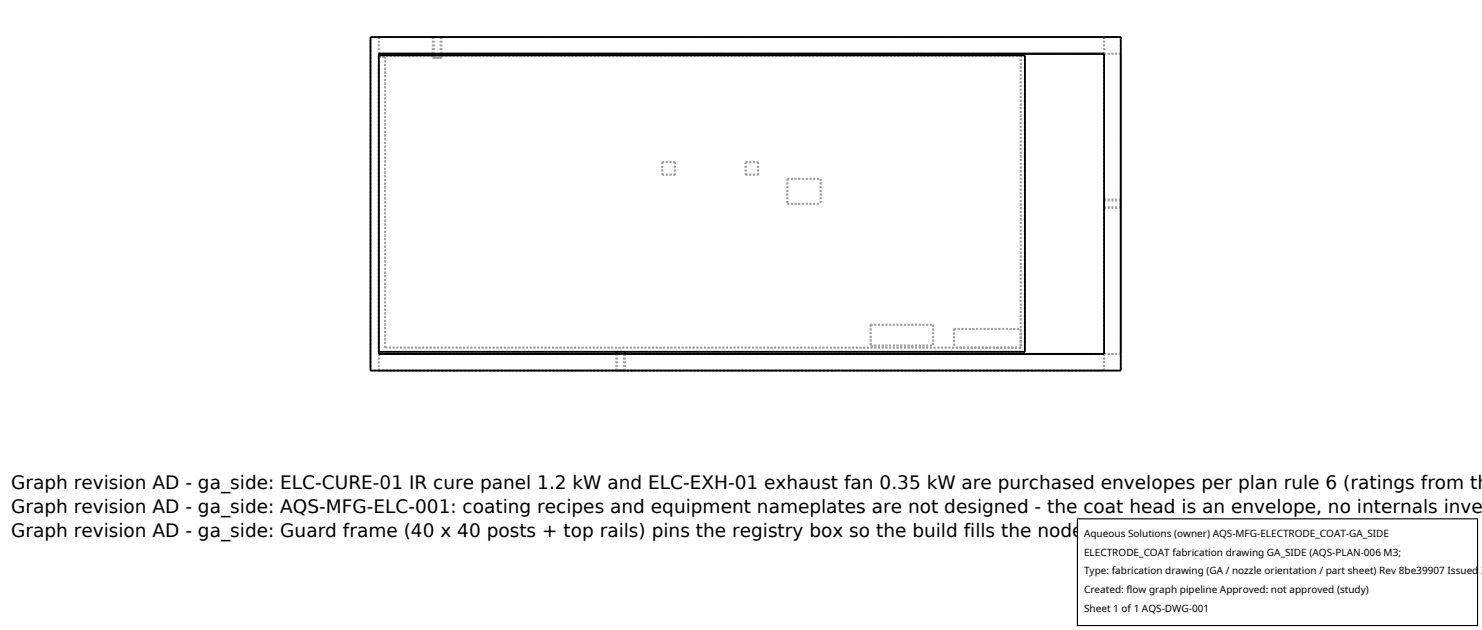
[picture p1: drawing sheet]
<svg xmlns="http://www.w3.org/2000/svg" width="212mm" height="90mm" viewBox="0 0 212 90" stroke-linecap="round" stroke-linejoin="round" font-family="sans-serif">
<defs><g id="words">
<g font-size="2.6">
<text x="1.6" y="69.8">Graph revision AD - ga_side: ELC-CURE-01 IR cure panel 1.2 kW and ELC-EXH-01 exhaust fan 0.35 kW are purchased envelopes per plan rule 6 (ratings from th</text>
<text x="1.6" y="73.3">Graph revision AD - ga_side: AQS-MFG-ELC-001: coating recipes and equipment nameplates are not designed - the coat head is an envelope, no internals inve</text>
<text x="1.6" y="76.7">Graph revision AD - ga_side: Guard frame (40 x 40 posts + top rails) pins the registry box so the build fills the node envelope (X-PAR-04); 8 slab anchors</text>
</g>
<g font-size="1.4">
<text x="154.8" y="76.6">Aqueous Solutions (owner) AQS-MFG-ELECTRODE_COAT-GA_SIDE</text>
<text x="154.8" y="79.3">ELECTRODE_COAT fabrication drawing GA_SIDE (AQS-PLAN-006 M3;</text>
<text x="154.8" y="82">Type: fabrication drawing (GA / nozzle orientation / part sheet) Rev 8be39907 Issued 2</text>
<text x="154.8" y="84.7">Created: flow graph pipeline Approved: not approved (study)</text>
<text x="154.8" y="87.4">Sheet 1 of 1 AQS-DWG-001</text>
</g>
</g></defs>
<g fill="none" stroke="#a0a0a0" stroke-width=".26" stroke-dasharray=".3 .3" stroke-linecap="butt">
<path d="M52.9 5.3h107.2M54.1 7.7v42.8M54.1 5.3h103.6M54.1 5.3v2.4M54.1 7.9v.2M54.1 7.7h103.6M54.1 7.9h92.3M54.1 7.9h91.7M54.1 8.1h.9M61.8 7.7h1.3M61.8 8.3h.6M61.8 5.3h.6"/>
<path d="M61.8 5.3v2.4M61.8 7.9v.4M62 8.3h.4M62 5.3h.4M62 5.3v3M62.4 8.3h.7M62.4 5.3h.7M62.4 8.3h.5M62.4 5.3h.5M62.9 8.3h-.9M62.9 5.3h-.9M62.9 5.3v3"/>
<path d="M63.1 8.3h-1.3M63.1 5.3h-1.3M63.1 5.3v2.4M63.1 7.9v.4M145.8 7.9v41.7M146.4 7.9v42.3M157.7 7.7h-103.6M157.7 7.7v42.8M157.7 7.7v-2.4M160.1 5.3v47.6M160.1 7.7v42.8M160.1 7.7h-2.4"/>
<path d="M94.6 23.2h1.8M94.6 24.9h1.8M94.6 23.2v1.7M96.4 23.2v1.7M106.5 23.2h1.8M106.5 24.9h1.8M106.5 23.2v1.7M108.3 23.2v1.7M112.4 25.5h4.8M112.4 29.1h4.8M112.4 25.5v3.6M117.2 25.5v3.6"/>
<path d="M157.7 29.1v.6M157.7 29.7v-1.2M157.7 28.5v.6M157.7 29.1v.5M157.7 29.6v-1M157.7 28.6v.5M160.1 29.1v.6M160.1 29.7v-1.2M160.1 28.5v.6M160.1 29.1v.5M160.1 29.6v-1M160.1 28.6v.5"/>
<path d="M160.1 28.5h-2.4M160.1 29.7h-2.4M160.1 28.6h-2.4M160.1 29.6h-2.4M52.9 52.9v-47.6M54.1 50.5h103.6M54.1 52.9h103.6M54.1 50.5v2.4M54.1 50.2v-42.3M55 49.6v-41.5M88 50.5h1.3M88 50.2h.6"/>
<path d="M88 52.9h1.3M88 52.9v-2.4M88.2 52.9h.9M88.2 50.2h.4M88.2 52.9v-2.7M88.6 50.2h.7M88.6 52.9h-.6M88.6 52.9h-.4M88.6 50.2h.5M89.1 52.9h-.5M89.1 50.2h-.9M89.1 52.9v-2.7"/>
<path d="M89.3 50.2h-1.3M89.3 52.9h-.7M89.3 52.9v-2.4M124.4 46.4h8.9M124.4 49.3h8.9M124.4 46.4v2.9M133.3 46.4v2.9M136.3 47v2.6M136.3 47h9.5M145.8 49.6h-90.8M145.8 47v2.6M145.8 49.6h-9.5"/>
<path d="M146.4 50.2h-92.3M157.7 52.9v-2.4M160.1 52.9h-107.2M160.1 50.5h-2.4"/>
</g>
<path d="M52.9 5.3h107.2v47.6h-107.2zM54.1 7.7h103.6v42.8h-103.6zM54.1 7.9h92.3v42.3h-92.3M61.8 7.7v.2M63.1 7.7v.2M88 50.2v.3M89.3 50.2v.3" fill="none" stroke="#000" stroke-width=".26"/>
<path d="M153.9 74.1h57.1v15.2h-57.1z" fill="#fff" stroke="#000" stroke-width=".16"/>
<use href="#words"/>
</svg>
